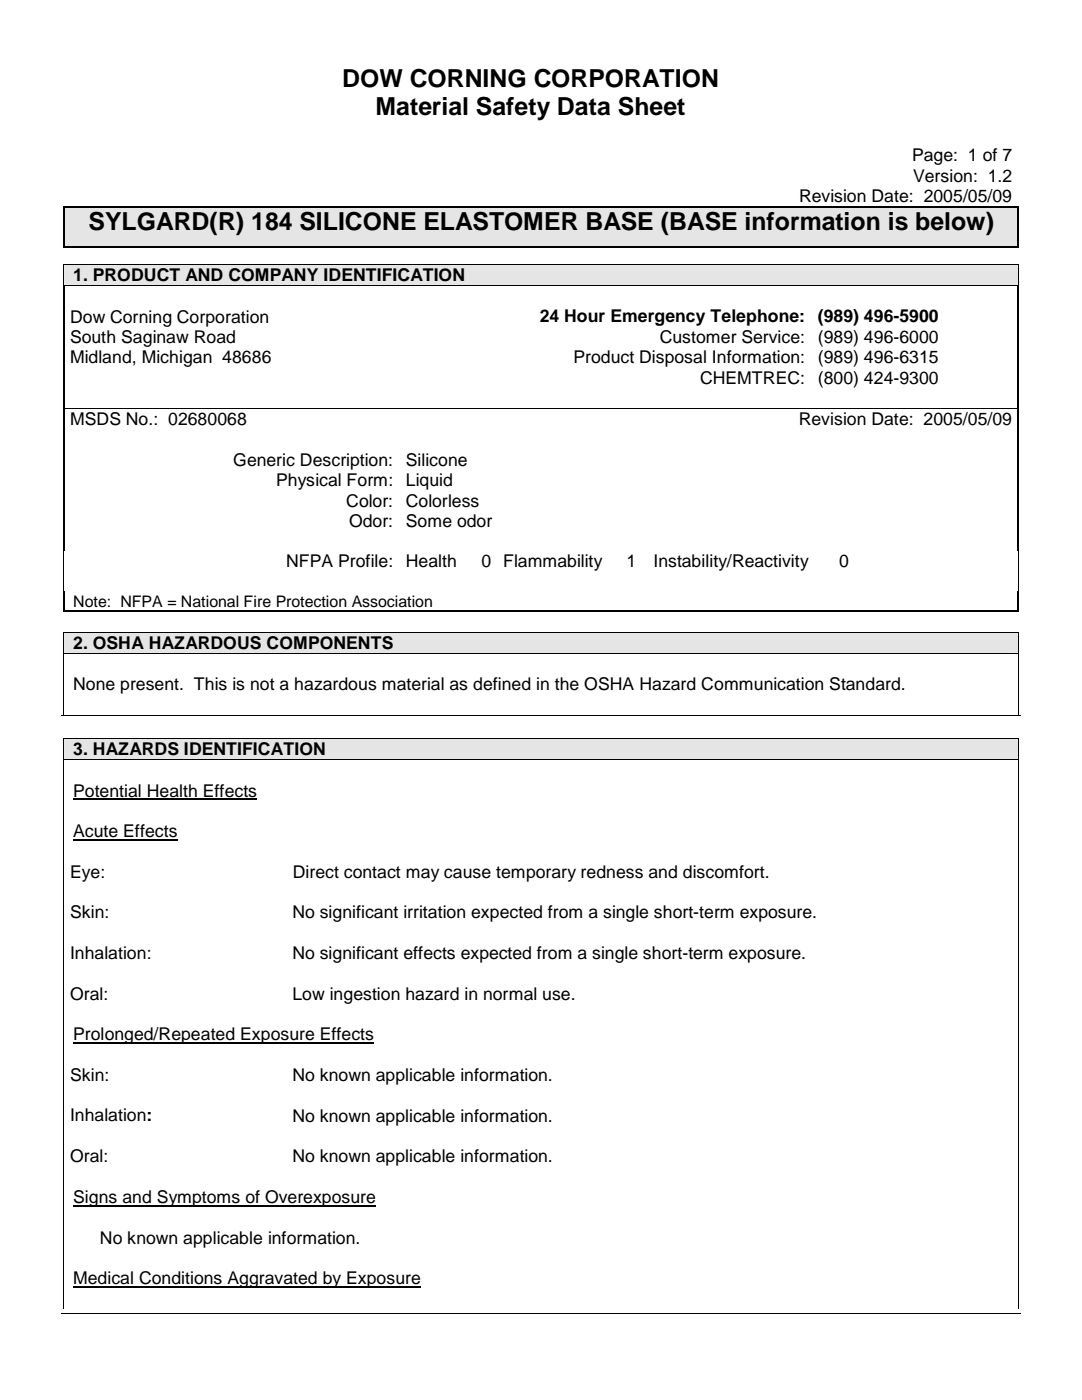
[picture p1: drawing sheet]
<svg xmlns="http://www.w3.org/2000/svg" width="216mm" height="279mm" viewBox="0 0 216 279" stroke-linecap="round" stroke-linejoin="round" font-family="sans-serif">
<defs><g id="words">
<g font-size="5">
<text x="68.3" y="17.3">DOW CORNING CORPORATION</text>
<text x="74.9" y="22.9">Material Safety Data Sheet</text>
<text x="17.7" y="45.9">SYLGARD(R) 184 SILICONE ELASTOMER BASE (BASE information is below)</text>
</g>
<g font-size="3.5">
<text x="182" y="32.2">Page: 1 of 7</text>
<text x="159.4" y="40.3">Revision Date: 2005/05/09</text>
<text x="182.2" y="36.2">Version: 1.2</text>
<text x="14.6" y="56">1. PRODUCT AND COMPANY IDENTIFICATION</text>
<text x="14" y="64.4">Dow Corning Corporation</text>
<text x="107.7" y="64.3">24 Hour Emergency Telephone:</text>
<text x="163.2" y="64.3">(989) 496-5900</text>
<text x="14" y="68.5">South Saginaw Road</text>
<text x="131.7" y="68.5">Customer Service:</text>
<text x="163.2" y="68.5">(989) 496-6000</text>
<text x="14" y="72.5">Midland, Michigan 48686</text>
<text x="114.4" y="72.5">Product Disposal Information:</text>
<text x="139.7" y="76.6">CHEMTREC:</text>
<text x="163.2" y="72.5">(989) 496-6315</text>
<text x="163.2" y="76.6">(800) 424-9300</text>
<text x="14" y="84.8">MSDS No.: 02680068</text>
<text x="159.4" y="84.8">Revision Date: 2005/05/09</text>
<text x="46.5" y="93">Generic Description:</text>
<text x="81" y="93">Silicone</text>
<text x="55.1" y="97">Physical Form:</text>
<text x="69.1" y="101.1">Color:</text>
<text x="81" y="101.1">Colorless</text>
<text x="81" y="97">Liquid</text>
<text x="69.7" y="105.1">Odor:</text>
<text x="81" y="105.1">Some odor</text>
<text x="57.1" y="113.2">NFPA Profile:</text>
<text x="81" y="113.2">Health</text>
<text x="96.1" y="113.2">0 Flammability</text>
<text x="125" y="113.2">1</text>
<text x="130.4" y="113.2">Instability/Reactivity</text>
<text x="167.4" y="113.2">0</text>
<text x="14.6" y="129.5">2. OSHA HAZARDOUS COMPONENTS</text>
<text x="14.6" y="137.8">None present. This is not a hazardous material as defined in the OSHA Hazard Communication Standard.</text>
<text x="14.6" y="150.6">3. HAZARDS IDENTIFICATION</text>
<text x="14.6" y="159">Potential Health Effects</text>
<text x="14.6" y="167.1">Acute Effects</text>
<text x="14" y="175.2">Eye:</text>
<text x="58.4" y="175.2">Direct contact may cause temporary redness and discomfort.</text>
<text x="14" y="183.3">Skin:</text>
<text x="58.3" y="183.3">No significant irritation expected from a single short-term exposure.</text>
<text x="14" y="191.4">Inhalation:</text>
<text x="58.3" y="191.4">No significant effects expected from a single short-term exposure.</text>
<text x="14" y="199.5">Oral:</text>
<text x="58.3" y="199.5">Low ingestion hazard in normal use.</text>
<text x="14.6" y="207.6">Prolonged/Repeated Exposure Effects</text>
<text x="14" y="215.8">Skin:</text>
<text x="58.3" y="215.8">No known applicable information.</text>
<text x="14" y="223.8">Inhalation:</text>
<text x="58.3" y="223.9">No known applicable information.</text>
<text x="14" y="232">Oral:</text>
<text x="58.3" y="232">No known applicable information.</text>
<text x="14.6" y="240.1">Signs and Symptoms of Overexposure</text>
<text x="20" y="248.2">No known applicable information.</text>
<text x="14.6" y="256.3">Medical Conditions Aggravated by Exposure</text>
</g>
<text font-size="3.2" x="14.6" y="121.1">Note: NFPA = National Fire Protection Association</text>
</g></defs>
<g fill="#e5e5e5">
<path d="M12.8 41.4h190.3v7.7h-190.3z"/>
<path d="M14.6 41.4h186.7v7.7h-186.7z"/>
</g>
<path d="M12.6 41.1h.2v.3h-.2zM12.6 49.1h.2v.3h-.2zM12.8 41.1h.3v.3h-.3zM59.6 41.1h.2v.3h-.2zM151.9 41.1h.3v.3h-.3zM203.1 41.1h.2v.3h-.2zM203.1 49.1h.2v.3h-.2z" fill="#000"/>
<path d="M12.7 41.4v7.7M12.8 49.3h190.3M13.1 41.2h46.5M59.8 41.2h92.1M152.2 41.2h50.9M203.2 41.4v7.7" fill="none" stroke="#000" stroke-width=".25"/>
<path d="M12.2 262.2h191.5" fill="none" stroke="#000" stroke-width=".2"/>
<g fill="#e5e5e5">
<path d="M12.8 52.8h190.3v4.1h-190.3z"/>
<path d="M14.6 52.8h186.7v4.1h-186.7z"/>
</g>
<path d="M12.6 52.7h.2v.1h-.2zM12.6 56.9h.2v.2h-.2zM203.1 52.7h.2v.1h-.2zM203.1 56.9h.2v.2h-.2zM79.6 81.4h.2v.2h-.2zM203.1 81.4h.2v.2h-.2zM12.6 121.8h.2v.2h-.2zM203.1 121.8h.2v.2h-.2z" fill="#000"/>
<path d="M12.7 52.8v4.1M12.8 52.7h190.3M12.8 57h190.3M203.2 52.8v4.1M12.6 81.5h67M79.8 81.5h123.3M12.7 110v8.1M203.2 110v8.1" fill="none" stroke="#000" stroke-width=".2"/>
<path d="M12.7 57.1v24.3M203.2 57.1v24.3M12.7 81.6v28.4M203.2 81.6v28.4M12.7 118.1v3.7M203.2 118.1v3.7M12.8 121.9h190.3" fill="none" stroke="#000" stroke-width=".25"/>
<g fill="#e5e5e5">
<path d="M12.8 126.2h190.3v4.1h-190.3z"/>
<path d="M14.6 126.2h186.7v4.1h-186.7z"/>
</g>
<path d="M12.6 126.1h.2v.1h-.2zM12.6 130.3h.2v.2h-.2zM203.1 126.1h.2v.1h-.2zM203.1 130.3h.2v.2h-.2z" fill="#000"/>
<path d="M12.7 126.2v4.1M12.7 130.5v12.2M12.8 126.2h190.3M12.8 130.4h190.3M203.2 126.2v4.1M203.2 130.5v12.2M12.2 142.7h191.5" fill="none" stroke="#000" stroke-width=".2"/>
<g fill="#e5e5e5">
<path d="M12.8 147.4h190.3v4.1h-190.3z"/>
<path d="M14.6 147.4h186.7v4.1h-186.7z"/>
</g>
<path d="M12.6 147.2h.2v.2h-.2zM12.6 151.5h.2v.1h-.2zM203.1 147.2h.2v.2h-.2zM203.1 151.5h.2v.1h-.2z" fill="#000"/>
<path d="M12.7 147.4v4.1M12.7 151.6v109.6M12.8 147.3h190.3M12.8 151.6h190.3M203.2 147.4v4.1M203.2 151.6v109.6" fill="none" stroke="#000" stroke-width=".2"/>
<path d="M14.6 159.5h36.7M14.6 167.6h20.8M14.6 208.2h60M14.6 240.6h60.4M14.6 256.8h69.4" fill="none" stroke="#000" stroke-width=".25"/>
<use href="#words"/>
</svg>
